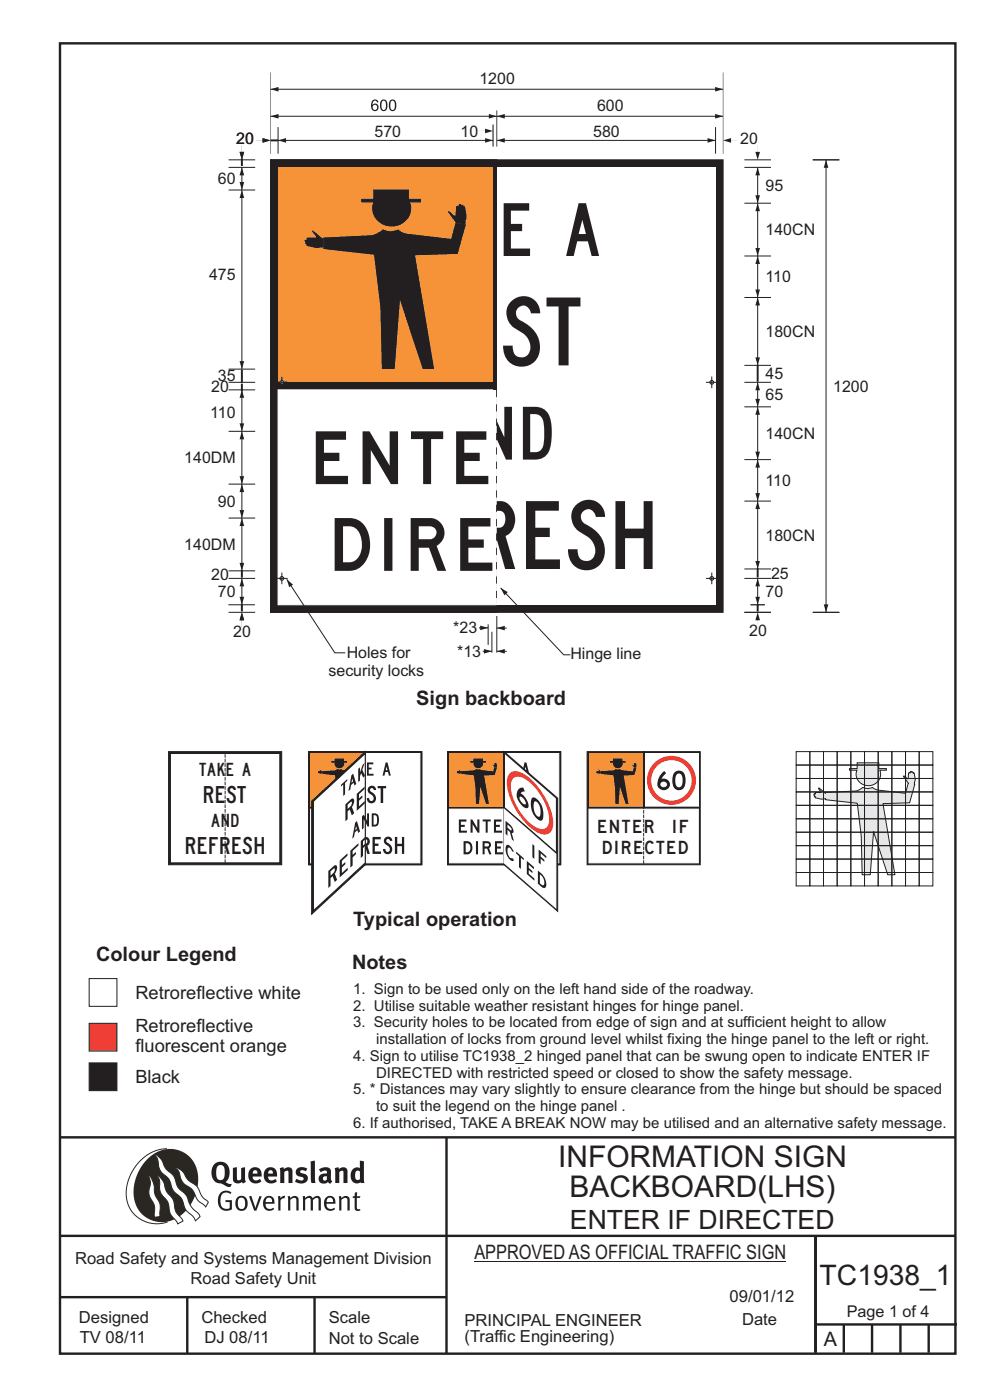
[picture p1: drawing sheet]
<svg xmlns="http://www.w3.org/2000/svg" width="210mm" height="297mm" viewBox="0 0 210 297" stroke-linecap="round" stroke-linejoin="round" font-family="sans-serif">
<defs><g id="words">
<g font-size="6.3" fill="#231f20">
<text x="118.4" y="247.6">INFORMATION SIGN</text>
<text x="120.8" y="254">BACKBOARD(LHS)</text>
</g>
<text font-size="6" fill="#231f20" x="173.9" y="272.7">TC1938_1</text>
<text font-size="5.6" fill="#231f20" x="120.9" y="260.7">ENTER IF DIRECTED</text>
<g font-size="4.2" fill="#231f20">
<text x="88.3" y="149.7">Sign backboard</text>
<text x="74.9" y="196.4">Typical operation</text>
<text x="20.4" y="203.9">Colour Legend</text>
<text x="74.7" y="205.6">Notes</text>
<text x="100.6" y="267.2">APPROVED AS OFFICIAL TRAFFIC SIGN</text>
<text x="174.7" y="285.6">A</text>
</g>
<g font-size="3.9" fill="#231f20">
<text x="28.7" y="212">Retroreflective white</text>
<text x="28.7" y="218.9">Retroreflective</text>
<text x="28.7" y="223.2">fluorescent orange</text>
<text x="28.7" y="229.8">Black</text>
</g>
<g font-size="3.6" fill="#231f20">
<text x="43.3" y="170.4">RE</text>
<text x="48.1" y="170.4">ST</text>
<text x="39.5" y="181.2">REFRESH</text>
</g>
<g font-size="3.5" fill="#231f20">
<text x="15.9" y="268.1">Road Safety and Systems Management Division</text>
<text x="40.4" y="272.5">Road Safety Unit</text>
<text x="16.7" y="280.6">Designed</text>
<text x="42.7" y="280.6">Checked</text>
<text x="69.7" y="280.6">Scale</text>
<text x="98.5" y="281.4">PRINCIPAL ENGINEER</text>
<text x="154.8" y="276.2">09/01/12</text>
<text x="157.4" y="281.2">Date</text>
<text x="16.9" y="284.8">TV 08/11</text>
<text x="43.3" y="284.9">DJ 08/11</text>
<text x="69.7" y="285.2">Not to Scale</text>
<text x="98.5" y="284.8">(Traffic Engineering)</text>
</g>
<g font-size="3.4" fill="#231f20">
<text x="101.7" y="17.8">1200</text>
<text x="126.6" y="23.5">600</text>
<text x="79.4" y="29">570</text>
<text x="97.7" y="29">10</text>
<text x="125.8" y="29">580</text>
<text x="50.1" y="30.5">20</text>
<text x="157" y="30.5">20</text>
<text x="46.2" y="39.1">60</text>
<text x="162.4" y="40.5">95</text>
<text x="162.4" y="49.9">140CN</text>
<text x="44.4" y="59.5">475</text>
<text x="162.4" y="59.9">110</text>
<text x="162.4" y="71.5">180CN</text>
<text x="44.8" y="83.1">20</text>
<text x="46.2" y="80.9">35</text>
<text x="162.4" y="80.5">45</text>
<text x="176.7" y="83.1">1200</text>
<text x="44.6" y="88.7">110</text>
<text x="162.4" y="84.9">65</text>
<text x="162.4" y="93.1">140CN</text>
<text x="39.1" y="98.3">140DM</text>
<text x="46.2" y="107.5">90</text>
<text x="162.4" y="103.1">110</text>
<text x="39.1" y="116.7">140DM</text>
<text x="162.4" y="114.7">180CN</text>
<text x="44.8" y="123.1">20</text>
<text x="163.6" y="122.9">25</text>
<text x="46.2" y="126.7">70</text>
<text x="162.4" y="126.7">70</text>
<text x="49.5" y="135.2">20</text>
<text x="96.2" y="134.4">*23</text>
<text x="159" y="134.9">20</text>
<text x="69.7" y="143.4">security locks</text>
<text x="73.5" y="139.6">Holes for</text>
<text x="97" y="139.3">*13</text>
<text x="121" y="139.8">Hinge line</text>
<text x="179.6" y="279.5">Page 1 of 4</text>
</g>
<g font-size="3.2" fill="#231f20">
<text x="74.9" y="214.4">2. Utilise suitable weather resistant hinges for hinge panel.</text>
<text x="74.9" y="210.9">1. Sign to be used only on the left hand side of the roadway.</text>
<text x="74.9" y="218">3. Security holes to be located from edge of sign and at sufficient height to allow</text>
<text x="79.8" y="221.5">installation of locks from ground level whilst fixing the hinge panel to the left or right.</text>
<text x="74.9" y="225.1">4. Sign to utilise TC1938_2 hinged panel that can be swung open to indicate ENTER IF</text>
<text x="74.9" y="232.2">5. * Distances may vary slightly to ensure clearance from the hinge but should be spaced</text>
<text x="79.8" y="228.6">DIRECTED with restricted speed or closed to show the safety message.</text>
<text x="74.9" y="239.3">6. If authorised, TAKE A BREAK NOW may be utilised and an alternative safety message.</text>
<text x="79.8" y="235.7">to suit the legend on the hinge panel .</text>
</g>
<g font-size="2.8" fill="#231f20">
<text x="42.3" y="164.6">TAK</text>
<text x="48.1" y="164.6">E A</text>
<text x="44.8" y="175.4">AND</text>
<text x="126.9" y="176.7">ENTE</text>
<text x="136.9" y="176.7">R</text>
<text x="142.9" y="176.7">IF</text>
<text x="127.9" y="181.3">DIRE</text>
<text x="136.9" y="181.3">CTED</text>
</g>
</g></defs>
<g fill="none" stroke="#231f20" stroke-width=".51">
<path d="M12.7 9.2h190v278h-190zM12.7 241.3h190M94.7 241.4v45.8M12.7 275.2h82M12.7 262.2h190.1M39.7 275.2v12M66.7 275.2v12M173 262.2v24.8M173 281h30M179 281v6M185 281v6M191 281v6"/>
<path d="M197 281v6"/>
</g>
<path d="M35.4 243.7a9.5 9.5 0 0 0-8.6 10.5 6.5 6.5 0 0 0 8.8 5.1" fill="none" stroke="#2a2723" stroke-width=".21"/>
<path d="M31.3 245.9a6.1 6.1 0 0 1 7.3-1.6 6.1 6.1 0 0 1 3.4 6.7 8.8 8.8 0 0 1-7.2 8.3 6.1 6.1 0 0 1-6.4-7.5 10.5 10.5 0 0 1 2.9-5.9z" fill-rule="evenodd" fill="#2a2723"/>
<g fill="#fff" stroke="#2a2723" stroke-width=".21">
<path d="M31.6 249.4l.3 .3 .6 1.2 .4 2.5 1 2 .1 2.7-1.2 .2-.1-2.5-.9-1.8-.2-.7 .3-2.4z" fill-rule="evenodd"/>
<path d="M37.2 247.7l.5 .1 .9 .6 1.3 1.9 1.9 1.5 1.1 2.1 1.3 1.2-.6 1-1.6-1.5-1.2-2.2-1.9-1.4-.6-1-.4-1.5z" fill-rule="evenodd"/>
<path d="M32.8 244.9l.4 .1 .9 .9 1.1 2 1.6 1.5 1 2.5 1.6 1.6 1.2 2.5 1.6 1.6 .2 .5-.9 .9-.5-.9-1.6-1.5-1-2.4-1.7-1.7-.9-2.3-1.7-1.7-.4-1-.3-1.6z" fill-rule="evenodd"/>
<path d="M33.4 249.4l.5 .3 .7 1 .7 2.1 1.5 1.8 .5 2.5 1.5 1.8v.2l-1.1 .6-1.6-2.2-.5-2.5-1.5-1.9-.2-1-.1-1.6z" fill-rule="evenodd"/>
</g>
<g fill="#231f20">
<path d="M46.8 253.1l.5-.4 .7-.1 .6 .1 .5 .3-.2 .3-.9-.3-.8 .2-.3 .7-.1 1.1 .1 .7 .3 .5 .5 .2 .6 .1 .4-.2v-1.3h-.8l-.1-.4h1.4v2l-.7 .2-.8 .1-.6-.2-.5-.5-.3-.8-.1-.9 .2-.8z" fill-rule="evenodd"/>
<path d="M50.7 254.3l.7-.2 .5 .5 .1 1.2-.2 .4-.3 .3h-.5l-.4-.4-.1-1.1zM50.4 254l-.5 1.1 .3 1.2 .7 .6 1-.2 .4-.4 .2-.5v-.8l-.2-.7-.3-.4-.5-.2h-.6z" fill-rule="evenodd"/>
<path d="M52.8 253.8l.5-.1 .9 2.6 .8-2.5h.5l-1.1 3.1h-.5z" fill-rule="evenodd"/>
<path d="M56.6 254.2l.4-.1 .4 .1 .2 .3 .1 .5h-1.4zM56.3 254l-.5 1v.7l.3 .7 .4 .3 .5 .2 1.1-.3 .1-.1-.2-.3-.6 .3-.7-.1-.3-.3-.1-.6v-.1h1.9l-.2-1.2-.8-.5-.5 .1z" fill-rule="evenodd"/>
<path d="M58.9 253.8l.5-.1 .1 .5 .4-.4 .6-.1-.2 .6h-.4l-.4 .3v2.2h-.5z" fill-rule="evenodd"/>
<path d="M61 253.9l.5-.1a.24 .24 0 0 0 .1 .3 .24 .24 0 0 0 .3-.2l.8-.2 .6 .5v2.6h-.4l-.1-2.3-.1-.3-.3-.1-.8 .5v2.2h-.5z" fill-rule="evenodd"/>
<path d="M64.2 253.8h.4a.23 .23 0 0 0 .2 .3 .23 .23 0 0 0 .3-.2l.6-.2 .5 .2a.23 .23 0 0 0 .2 .3 .23 .23 0 0 0 .2-.2l.8-.3 .6 .4 .1 2.7h-.5v-2.3l-.1-.3-.3-.1-.8 .5v2.2h-.5v-2.3l-.1-.3h-.3l-.8 .4v2.2h-.4z" fill-rule="evenodd"/>
<path d="M69.5 254.2l.5-.1 .4 .1 .3 .8h-1.4zM69.2 254l-.5 1 .1 .7 .2 .7 .4 .3 .4 .2 1.1-.3 .2-.1-.2-.3-.6 .3-.7-.2-.3-.3v-.6h1.9l-.2-1.2-.4-.3-.5-.2-.5 .1z" fill-rule="evenodd"/>
<path d="M71.8 253.9l.5-.1a.24 .24 0 0 0 .1 .3 .24 .24 0 0 0 .4-.2l.7-.2 .6 .5 .1 2.6h-.5v-2.3l-.1-.3-.3-.1-.9 .5v2.2h-.4z" fill-rule="evenodd"/>
<path d="M75.3 253l.5-.1-.1 .9h.8l-.2 .4h-.6v2.1l.2 .2h.5v.3l-.2 .1h-.6l-.3-.4-.1-2.3h-.4v-.4h.4z" fill-rule="evenodd"/>
<path d="M46.2 247.4l.4-.2h.4l.6 .6v1.8l-.2 .5-.3 .2h-.8l-.3-.5-.1-1.6zM45.5 246.9l-.4 .7-.2 .8v1l.3 .9 .7 .6 1 .2 1.6 .7h.4l.3-.6h-.6l-.8-.4 .7-.9 .2-1.5a1.91 1.91 0 0 0-1.1-1.8 1.91 1.91 0 0 0-2.1 .3z" fill-rule="evenodd"/>
<path d="M49.4 247.8l.9-.2v2.5l.1 .2 .3 .1 .5-.3v-2.3l.8-.2v2.6l.2 .5-.7 .3a.39 .39 0 0 0-.7 0h-.8l-.5-.4z" fill-rule="evenodd"/>
<path d="M53.8 248.4l.3-.1h.3l.2 .7h-1zM53.1 248l-.3 .5-.1 .8 .1 .7 .3 .6 .5 .4 .6 .1 .7-.1 .6-.4-.4-.5-.4 .3h-.5l-.4-.1-.2-.4v-.3h1.9l-.1-1-.3-.6-1-.4-.5 .1z" fill-rule="evenodd"/>
<path d="M57.1 248.4l.2-.1h.4l.2 .7h-1zM56.4 248l-.3 .6-.2 .8 .2 .7 .3 .5 .5 .4 .6 .1 .7-.1 .5-.4-.3-.5-.6 .3h-.5l-.4-.6v-.2h1.9l-.1-.9-.3-.7-.5-.3-.5-.1-.5 .1z" fill-rule="evenodd"/>
<path d="M59.3 247.8l.8-.2 .1 .4 1-.4 .7 .4 .1 .4v2.6h-.8v-2.3l-.3-.3-.6 .3v2.3h-.9z" fill-rule="evenodd"/>
<path d="M63 248l.9-.4 1.3 .3-.3 .6-.9-.2-.3 .2 .1 .3 1 .3 .4 .4 .1 .8-.5 .6-1.1 .2-1.1-.4 .3-.6 1 .4 .3-.1 .2-.3-.1-.3-1-.3-.4-.2-.2-.7z" fill-rule="evenodd"/>
<path d="M68.6 249.7l.7-.1v.7l-.3 .2-.3-.1-.2-.3zM67.7 248.1l.3 .6 .8-.3 .5 .1a.35 .35 0 0 1 0 .5 .35 .35 0 0 1-.5 0l-1 .4-.2 .9 .2 .4 .3 .3h1.1a.49 .49 0 0 1 .8 .2l.5-.6-.3-.4v-1.7l-.2-.5-.4-.3-.6-.1z" fill-rule="evenodd"/>
<path d="M71 247.8l.8-.2 .1 .4 1-.4 .6 .4 .2 .4v2.6h-.8v-2.3l-.3-.3-.6 .3v2.3h-.9z" fill-rule="evenodd"/>
<path d="M75.6 248.5l.3-.1 .5 .2v1.5l-.4 .2h-.4l-.2-.4v-.9zM76.3 246.2v1.3a.19 .19 0 0 1 0 .3 .19 .19 0 0 1-.3-.1l-.8 .1-.6 .5-.2 .9 .1 1 .3 .5 .6 .3 .6 .1 .5-.3v.2h.8l-.1-4.6z" fill-rule="evenodd"/>
<path d="M65.9 246.4l.9-.2 .1 4.8h-.8l-.1-.3z" fill-rule="evenodd"/>
</g>
<path d="M100.6 267.7h66.2" fill="none" stroke="#231f20" stroke-width=".21"/>
<path d="M18.9 217.1h5.9v5.9h-5.9z" fill-rule="evenodd" fill="#ee3b32" stroke="#231f20" stroke-width=".21"/>
<path d="M18.9 225.5h5.9v5.9h-5.9z" fill-rule="evenodd" fill="#231f20" stroke="#231f20" stroke-width=".21"/>
<path d="M18.9 207.6h5.9v5.9h-5.9z" fill-rule="evenodd" fill="#fff" stroke="#231f20" stroke-width=".21"/>
<g fill="#e6e7e9" stroke="#231f20" stroke-width=".21">
<path d="M173.7 167.2l1.4 1.1v-.2l6.5-.3 1.1-.5a1.34 1.34 0 0 1 1.4 0l1-.2 .9 .5 6.1 .7 .6-2.1-1.1-1.5 1 .5 .2-1.3 .2 .1 .1-.3h.2l.6 .4 .2 1.4-.2 .9h.2l-1.1 3.9-5.7 .2 2.5 15.1h-1.5l-3-9.2-.7 9.2h-1.7l-.2-8.2-.8-7-6.8-.7v-.3l-.8 .2-1.3-.3-.4-.7 .1-.1 .3-.1-.1-.2 1.3-.1z" fill-rule="evenodd"/>
<path d="M180.2 163.1h1.6v-1.3h4.6l.1 1.3h1.5v.3h-1.4a2.54 2.54 0 0 1-2.4 3.3 2.54 2.54 0 0 1-2.4-3.3h-1.6z" fill-rule="evenodd"/>
</g>
<g fill="none" stroke="#231f20" stroke-width=".21">
<path d="M65.9 159.9h11.6v21.2h-11.6zM168.9 159.5h2.9v2.8h-2.9zM171.8 159.5h2.9v2.8h-2.9zM174.7 159.5h2.9v2.8h-2.9zM177.6 159.5h2.9v2.8h-2.9zM180.5 159.5h2.9v2.8h-2.9zM183.4 159.5h2.9v2.8h-2.9zM186.3 159.5h2.9v2.8h-2.9zM189.2 159.5h2.9v2.8h-2.9zM192.1 159.5h2.9v2.8h-2.9zM195 159.5h2.9v2.8h-2.9zM168.9 162.3h2.9v2.9h-2.9z"/>
<path d="M168.9 165.2h2.9v2.8h-2.9zM168.9 168h2.9v2.9h-2.9zM168.9 170.9h2.9v2.8h-2.9zM168.9 173.7h2.9v2.9h-2.9zM168.9 176.6h2.9v2.8h-2.9zM168.9 179.4h2.9v2.9h-2.9zM171.8 162.3h2.9v2.9h-2.9zM171.8 165.2h2.9v2.8h-2.9zM171.8 168h2.9v2.9h-2.9zM171.8 170.9h2.9v2.8h-2.9zM171.8 173.7h2.9v2.9h-2.9zM171.8 176.6h2.9v2.8h-2.9z"/>
<path d="M171.8 179.4h2.9v2.9h-2.9zM174.7 162.3h2.9v2.9h-2.9zM174.7 165.2h2.9v2.8h-2.9zM174.7 168h2.9v2.9h-2.9zM174.7 170.9h2.9v2.8h-2.9zM174.7 173.7h2.9v2.9h-2.9zM174.7 176.6h2.9v2.8h-2.9zM174.7 179.4h2.9v2.9h-2.9zM177.6 162.3h2.9v2.9h-2.9zM177.6 165.2h2.9v2.8h-2.9zM177.6 168h2.9v2.9h-2.9zM177.6 170.9h2.9v2.8h-2.9z"/>
<path d="M177.6 173.7h2.9v2.9h-2.9zM177.6 176.6h2.9v2.8h-2.9zM177.6 179.4h2.9v2.9h-2.9zM180.5 162.3h2.9v2.9h-2.9zM180.5 165.2h2.9v2.8h-2.9zM180.5 168h2.9v2.9h-2.9zM180.5 170.9h2.9v2.8h-2.9zM180.5 173.7h2.9v2.9h-2.9zM180.5 176.6h2.9v2.8h-2.9zM180.5 179.4h2.9v2.9h-2.9zM183.4 162.3h2.9v2.9h-2.9zM183.4 165.2h2.9v2.8h-2.9z"/>
<path d="M183.4 168h2.9v2.9h-2.9zM183.4 170.9h2.9v2.8h-2.9zM183.4 173.7h2.9v2.9h-2.9zM183.4 176.6h2.9v2.8h-2.9zM183.4 179.4h2.9v2.9h-2.9zM186.3 162.3h2.9v2.9h-2.9zM186.3 165.2h2.9v2.8h-2.9zM186.3 168h2.9v2.9h-2.9zM186.3 170.9h2.9v2.8h-2.9zM186.3 173.7h2.9v2.9h-2.9zM186.3 176.6h2.9v2.8h-2.9zM186.3 179.4h2.9v2.9h-2.9z"/>
<path d="M189.2 162.3h2.9v2.9h-2.9zM189.2 165.2h2.9v2.8h-2.9zM189.2 168h2.9v2.9h-2.9zM189.2 170.9h2.9v2.8h-2.9zM189.2 173.7h2.9v2.9h-2.9zM189.2 176.6h2.9v2.8h-2.9zM189.2 179.4h2.9v2.9h-2.9zM192.1 162.3h2.9v2.9h-2.9zM192.1 165.2h2.9v2.8h-2.9zM192.1 168h2.9v2.9h-2.9zM192.1 170.9h2.9v2.8h-2.9zM192.1 173.7h2.9v2.9h-2.9z"/>
<path d="M192.1 176.6h2.9v2.8h-2.9zM192.1 179.4h2.9v2.9h-2.9zM195 162.3h2.9v2.9h-2.9zM195 165.2h2.9v2.8h-2.9zM195 168h2.9v2.9h-2.9zM195 170.9h2.9v2.8h-2.9zM195 173.7h2.9v2.9h-2.9zM195 176.6h2.9v2.8h-2.9zM195 179.4h2.9v2.9h-2.9zM168.9 182.3h2.9v2.8h-2.9zM168.9 185.1h2.9v2.9h-2.9zM171.8 182.3h2.9v2.8h-2.9z"/>
<path d="M171.8 185.1h2.9v2.9h-2.9zM174.7 182.3h2.9v2.8h-2.9zM174.7 185.1h2.9v2.9h-2.9zM177.6 182.3h2.9v2.8h-2.9zM177.6 185.1h2.9v2.9h-2.9zM180.5 182.3h2.9v2.8h-2.9zM180.5 185.1h2.9v2.9h-2.9zM183.4 182.3h2.9v2.8h-2.9zM183.4 185.1h2.9v2.9h-2.9zM186.3 182.3h2.9v2.8h-2.9zM186.3 185.1h2.9v2.9h-2.9zM189.2 182.3h2.9v2.8h-2.9z"/>
<path d="M189.2 185.1h2.9v2.9h-2.9zM192.1 182.3h2.9v2.8h-2.9zM192.1 185.1h2.9v2.9h-2.9zM195 182.3h2.9v2.8h-2.9zM195 185.1h2.9v2.9h-2.9z"/>
</g>
<g fill="#231f20" stroke="#231f20" stroke-width=".21">
<path d="M65.5 159.5h24v24h-24z" fill-rule="evenodd"/>
<path d="M77.5 171.3h11.6v.4h-11.6z" fill-rule="evenodd"/>
<path d="M65.5 159.5h12v24h-12z" fill-rule="evenodd"/>
</g>
<path d="M65.9 171.5h11.6" fill="none" stroke="#231f20" stroke-width=".4"/>
<path d="M65.9 159.9h11.6v11.4h-11.6z" fill-rule="evenodd" fill="#f69238"/>
<g fill="#231f20">
<path d="M68.4 163.6l2.7-.2a.57 .57 0 0 1 .8-.1l.5-.1 .5 .2 2.3 .3 .2-.9 .5 .1-.4 1.6h-2.3l1.1 6.1h-.7l-1.2-3.7-.2 3.7h-.7l-.1-3.3-.3-2.8-2.7-.3z" fill-rule="evenodd"/>
<circle cx="72" cy="162" r="1"/>
</g>
<g fill="#231f20" stroke="#231f20" stroke-width=".21">
<path d="M70.4 161.6h3.1v.1h-3.1z" fill-rule="evenodd"/>
<path d="M71 161.1h1.9v.4h-1.9z" fill-rule="evenodd"/>
</g>
<g fill="#231f20">
<path d="M75 162.2l.4 .2 .1-.5h.3l.1 1-.5-.1z" fill-rule="evenodd"/>
<path d="M67.8 163.2l.6 .5v.4l-.9-.1v-.4h.5z" fill-rule="evenodd"/>
</g>
<path d="M65.9 171.3h11.6v.4h-11.6z" fill-rule="evenodd" fill="#231f20" stroke="#231f20" stroke-width=".21"/>
<path d="M65.9 171.7h11.6v11.4h-11.6z" fill-rule="evenodd" fill="#fff" stroke="#fff" stroke-width=".21"/>
<g fill="#231f20">
<path d="M68.9 178.5v2.8a1.47 1.47 0 0 0 1.6-.5 1.49 1.49 0 0 0 0-1.7 1.49 1.49 0 0 0-1.6-.6zM69.3 178.9a.96 .96 0 0 1 1 1 .96 .96 0 0 1-1 .9zM71.5 178.5v2.8h.4v-2.8zM73.3 178.9h.6a.34 .34 0 0 1 .4 .3 .34 .34 0 0 1-.4 .4h-.6zM72.9 178.5v2.8h.4v-1.3h.6l.4 1.3h.5l-.5-1.4a.79 .79 0 0 0 .4-.8 .79 .79 0 0 0-.8-.6zM75.5 178.5v2.8h1.7v-.5h-1.2v-.8h.8v-.4h-.8v-.7h1.1v-.4z" fill-rule="evenodd"/>
<path d="M67.9 173.9v2.8h1.7v-.5h-1.3v-.8h.8v-.4h-.8v-.7h1.2v-.4zM70.4 173.9v2.8h.4v-1.8l1.1 1.8h.3v-2.8h-.4v1.8l-1.1-1.8zM72.9 173.9v.4h.7v2.4h.4v-2.4h.6v-.4zM75.3 173.9v2.8h1.7v-.5h-1.2v-.8h.8v-.4h-.8v-.7h1.1v-.4z" fill-rule="evenodd"/>
</g>
<path d="M77.5 159.5h12v24h-12z" fill-rule="evenodd" fill="#231f20" stroke="#231f20" stroke-width=".21"/>
<path d="M77.5 159.9h11.6v23.2h-11.6z" fill-rule="evenodd" fill="#fff" stroke="#fff" stroke-width=".21"/>
<g fill="#231f20">
<path d="M77.9 172.6v1.6l-.4-.9v1l.5 1.1h.3v-2.8zM78.9 172.6v2.8a1.14 1.14 0 0 0 1.3-.5 2.55 2.55 0 0 0-.2-2.2zM79.2 173a.76 .76 0 0 1 .8 1.1l-.2 .7-.6 .2z" fill-rule="evenodd"/>
<path d="M77.5 177.6v.5a.45 .45 0 0 1 .4 .4 .45 .45 0 0 1-.4 .5v.6l.4 1.6h.6l-.6-1.8a.98 .98 0 0 0 .5-1.1 .98 .98 0 0 0-.9-.7zM79 177.6v3.6h1.8v-.5h-1.3v-1.2h.8v-.5h-.8v-.9h1.3v-.5zM81.7 177.7a1.06 1.06 0 0 0 .6 1.8 .64 .64 0 0 1 .4 .7 .64 .64 0 0 1-.7 .5l-.2-.6h-.6a1.02 1.02 0 0 0 1.4 1.1 1.02 1.02 0 0 0 .4-1.7l-.8-.7a.4 .4 0 0 1-.1-.7 .4 .4 0 0 1 .6 .3h.5a.88 .88 0 0 0-.5-.8 .88 .88 0 0 0-1 .1zM83.8 177.6v3.6h.5v-1.7h1v1.7h.4v-3.6h-.4v1.4h-1v-1.4z" fill-rule="evenodd"/>
<path d="M77.8 161.8v2.8h1.4v-.4h-1v-1h.6v-.3h-.6v-.7h1v-.4zM82 162.6l.2 .8h-.4zM81.8 161.8l-.7 2.8h.5l.1-.8h.6l.2 .8h.4l-.7-2.8z" fill-rule="evenodd"/>
<path d="M78.3 166.9a1.06 1.06 0 0 0 .6 1.8 .64 .64 0 0 1 .4 .7 .64 .64 0 0 1-.7 .5l-.3-.6h-.5a1.02 1.02 0 0 0 1.3 1.1 1.02 1.02 0 0 0 .5-1.7l-.9-.7a.4 .4 0 0 1-.1-.7 .4 .4 0 0 1 .7 .3h.5a.88 .88 0 0 0-.6-.8 .88 .88 0 0 0-.9 .1zM80.1 166.8v.4h.7v3.2h.5v-3.2h.6v-.4z" fill-rule="evenodd"/>
</g>
<g fill="#231f20" stroke="#231f20" stroke-width=".21">
<path d="M66.1 170l11.4-10.5v24l-11.4 10.5z" fill-rule="evenodd"/>
<path d="M66.5 181.4l11-10.1v.4l-11 10.1z" fill-rule="evenodd"/>
</g>
<path d="M66.5 170l11-10.1v21.2l-11 10.1z" fill="none" stroke="#231f20" stroke-width=".21"/>
<path d="M66.5 170l11-10.1v23.2l-11 10.1z" fill-rule="evenodd" fill="#fff" stroke="#231f20" stroke-width=".21"/>
<g fill="#231f20">
<path d="M75.5 175.2l.2 .6-.4 .4zM75.3 174.5l-.6 3.4 .4-.3 .2-1 .5-.5 .2 .6 .4-.3-.7-2.2zM76.8 173.2v2.8l.3-.3v-1.9l.4 .5v-1l-.4-.4z" fill-rule="evenodd"/>
<path d="M69.6 184.8v3.6l.5-.4v-1.7l.5-.4 .4 1.2 .5-.4-.5-1.3a1.58 1.58 0 0 0 .3-1.8h-.3zM70.1 184.9l.6-.6h.3l-.2 .8-.7 .7zM72.1 182.6v3.6l1.7-1.6v-.5l-1.3 1.1v-1.2l.7-.6v-.5l-.7 .7v-1l1.2-1v-.6zM74.3 180.5v3.6l.5-.5v-1.7l.7-.6v-.6l-.7 .7v-.9l1.2-1.1v-.5zM76.5 178.4v3.6l.5-.4v-1.7l.5-.3v-.6l-.5 .4v-.9l.5-.4v-.5z" fill-rule="evenodd"/>
<path d="M72.3 166.5v.4l.5-.5v2.5l.4-.4v-2.4l.5-.4v-.4zM74.7 165.2l.2 .6-.4 .3zM74.5 164.5l-.6 3.4 .4-.4 .2-.9 .5-.5 .2 .6 .4-.4-.7-2.2zM76 163.1v2.8l.4-.3v-.9l.2-.7 .4 1 .4-.4-.6-1.3 .6-1.4-.5 .4-.5 1.6v-1.1z" fill-rule="evenodd"/>
<path d="M73.3 170.6v3.6l.4-.4v-1.7l.5-.4 .4 1.3 .5-.5-.4-1.3a1.58 1.58 0 0 0 .2-1.8l-.3 .1zM73.7 170.7l.6-.5 .3-.1-.1 .8-.8 .7zM75.7 168.4v3.6l1.7-1.6v-.5l-1.3 1.2v-1.2l.8-.7v-.5l-.8 .7v-.9l1.2-1.1v-.5z" fill-rule="evenodd"/>
</g>
<g fill="#231f20" stroke="#231f20" stroke-width=".21">
<path d="M35.8 159.5h24v24h-24z" fill-rule="evenodd"/>
<path d="M36.2 171.3h23.2v.4h-23.2z" fill-rule="evenodd"/>
</g>
<path d="M36.2 159.9h23.2v21.2h-23.2z" fill="none" stroke="#231f20" stroke-width=".21"/>
<path d="M36.2 159.9h23.2v23.2h-23.2z" fill-rule="evenodd" fill="#fff" stroke="#231f20" stroke-width=".21"/>
<path d="M47.8 183.1v-23.6" fill="none" stroke="#231f20" stroke-width=".21" stroke-dasharray=".7 .2" stroke-linecap="butt"/>
<path d="M124.5 159.5h24v24h-24z" fill-rule="evenodd" fill="#231f20" stroke="#231f20" stroke-width=".21"/>
<path d="M124.9 159.9h23.2v21.2h-23.2z" fill="none" stroke="#231f20" stroke-width=".21"/>
<path d="M124.9 159.9h11.6v11.4h-11.6z" fill-rule="evenodd" fill="#f69238"/>
<path d="M136.5 159.9h11.6v11.4h-11.6z" fill-rule="evenodd" fill="#fff"/>
<circle cx="142.4" cy="165.6" r="5.2" fill="#ee3b32"/>
<circle cx="142.4" cy="165.6" r="4.3" fill="#fff"/>
<g fill="#231f20">
<path d="M140.4 164.1a2.79 2.79 0 0 0-.7 3 1.28 1.28 0 0 0 2.1 .1 1.28 1.28 0 0 0-.8-2l-.6 .1 .9-1.2-.4-.5zM140.3 166a.69 .69 0 0 1 1-.1 .69 .69 0 0 1 0 1 .69 .69 0 0 1-1 0l-.2-.4z" fill-rule="evenodd"/>
<path d="M143.1 163.8a3.1 3.1 0 0 0 .1 3.6 1.37 1.37 0 0 0 1.5 .1 1.37 1.37 0 0 0 .7-1.3 2.15 2.15 0 0 0-1-2.7 1.32 1.32 0 0 0-1.3 .3zM143.5 164.3a.74 .74 0 0 1 .9-.1 .74 .74 0 0 1 .4 .8v.6a1.2 1.2 0 0 1-.8 1.4 .84 .84 0 0 1-.7-.9v-1.1z" fill-rule="evenodd"/>
</g>
<path d="M124.9 171.3h23.2v.4h-23.2z" fill-rule="evenodd" fill="#231f20" stroke="#231f20" stroke-width=".21"/>
<path d="M124.9 171.7h23.2v11.4h-23.2z" fill-rule="evenodd" fill="#fff" stroke="#fff" stroke-width=".21"/>
<g fill="#231f20">
<path d="M127.4 163.6l2.8-.2a.57 .57 0 0 1 .8-.1l.4-.1 .6 .2 2.2 .3 .2-.9 .6 .1-.4 1.6h-2.3l1 6.1h-.6l-1.2-3.7-.3 3.7h-.7v-3.3l-.4-2.8-2.7-.3z" fill-rule="evenodd"/>
<circle cx="131" cy="162" r="1"/>
</g>
<g fill="#231f20" stroke="#231f20" stroke-width=".21">
<path d="M129.5 161.6h3.1v.1h-3.1z" fill-rule="evenodd"/>
<path d="M130.1 161.1h1.9v.4h-1.9z" fill-rule="evenodd"/>
</g>
<g fill="#231f20">
<path d="M134.1 162.2l.3 .2 .1-.5h.4l.1 1-.5-.1z" fill-rule="evenodd"/>
<path d="M126.8 163.2l.6 .5 .1 .4-1-.1v-.4h.6z" fill-rule="evenodd"/>
</g>
<path d="M136.5 183.3v-23.6" fill="none" stroke="#231f20" stroke-width=".21" stroke-dasharray=".7 .2" stroke-linecap="butt"/>
<path d="M136.5 159.5v11.7M95.3 171.5h11.7" fill="none" stroke="#231f20" stroke-width=".4"/>
<g fill="#231f20" stroke="#231f20" stroke-width=".21">
<path d="M94.9 159.5h24v24h-24z" fill-rule="evenodd"/>
<path d="M106.9 171.3h11.6v.4h-11.6z" fill-rule="evenodd"/>
<path d="M94.9 159.5h12v24h-12z" fill-rule="evenodd"/>
<path d="M95.3 171.3h11.6v.4h-11.6z" fill-rule="evenodd"/>
</g>
<path d="M95.3 159.9h11.6v21.2h-11.6z" fill="none" stroke="#231f20" stroke-width=".21"/>
<path d="M95.3 171.7h11.6v11.4h-11.6z" fill-rule="evenodd" fill="#fff" stroke="#fff" stroke-width=".21"/>
<g fill="#231f20">
<path d="M98.3 178.5v2.8a1.47 1.47 0 0 0 1.6-.5 1.49 1.49 0 0 0 .1-1.7 1.49 1.49 0 0 0-1.7-.6zM98.8 178.9a.96 .96 0 0 1 1 1 .96 .96 0 0 1-1 .9zM101 178.5v2.8h.4v-2.8zM102.8 178.9h.6a.34 .34 0 0 1 .3 .3 .34 .34 0 0 1-.3 .4h-.6zM102.4 178.5v2.8h.4v-1.3h.5l.5 1.3h.5l-.6-1.4a.79 .79 0 0 0 .4-.8 .79 .79 0 0 0-.7-.6zM105 178.5v2.8h1.7v-.5h-1.3v-.8h.8v-.4h-.8v-.7h1.2v-.4z" fill-rule="evenodd"/>
<path d="M97.3 173.9v2.8h1.7v-.5h-1.2v-.8h.8v-.4h-.8v-.7h1.1v-.4zM99.8 173.9v2.8h.5v-1.8l1 1.8h.4v-2.8h-.4v1.8l-1.1-1.8zM102.4 173.9v.4h.6v2.4h.5v-2.4h.6v-.4zM104.8 173.9v2.8h1.7v-.5h-1.3v-.8h.8v-.4h-.8v-.7h1.2v-.4z" fill-rule="evenodd"/>
</g>
<path d="M106.9 159.5h12v24h-12z" fill-rule="evenodd" fill="#231f20" stroke="#231f20" stroke-width=".21"/>
<path d="M106.9 159.9h11.6v23.2h-11.6z" fill-rule="evenodd" fill="#fff" stroke="#fff" stroke-width=".21"/>
<g fill="#231f20">
<path d="M107.3 172.6v1.6l-.4-.9v1l.5 1.1h.3v-2.8zM108.3 172.6v2.8a1.14 1.14 0 0 0 1.4-.5 2.55 2.55 0 0 0-.2-2.2zM108.7 173a.76 .76 0 0 1 .8 1.1l-.2 .7-.6 .2z" fill-rule="evenodd"/>
<path d="M106.9 177.6v.5a.45 .45 0 0 1 .5 .4 .45 .45 0 0 1-.5 .5v.6l.5 1.6h.5l-.5-1.8a.98 .98 0 0 0 .5-1.1 .98 .98 0 0 0-1-.7zM108.5 177.6v3.6h1.8v-.5h-1.3v-1.2h.7v-.5h-.7v-.9h1.2v-.5zM111.2 177.7a1.06 1.06 0 0 0 .6 1.8 .64 .64 0 0 1 .4 .7 .64 .64 0 0 1-.7 .5l-.3-.6h-.5a1.02 1.02 0 0 0 1.3 1.1 1.02 1.02 0 0 0 .5-1.7l-.9-.7a.4 .4 0 0 1 0-.7 .4 .4 0 0 1 .6 .3h.5a.88 .88 0 0 0-.6-.8 .88 .88 0 0 0-.9 .1zM113.2 177.6v3.6h.5v-1.7h1v1.7h.5v-3.6h-.5v1.4h-1v-1.4z" fill-rule="evenodd"/>
<path d="M107.3 161.8v2.8h1.4v-.4h-1v-1h.6v-.3h-.6v-.7h1v-.4zM111.5 162.6l.2 .8h-.4zM111.3 161.8l-.7 2.8h.4l.2-.8h.6l.2 .8h.4l-.7-2.8z" fill-rule="evenodd"/>
<path d="M107.7 166.9a1.06 1.06 0 0 0 .6 1.8 .64 .64 0 0 1 .4 .7 .64 .64 0 0 1-.7 .5l-.2-.6h-.5a1.02 1.02 0 0 0 1.3 1.1 1.02 1.02 0 0 0 .5-1.7l-.9-.7a.4 .4 0 0 1-.1-.7 .4 .4 0 0 1 .6 .3h.5a.88 .88 0 0 0-.5-.8 .88 .88 0 0 0-1 .1zM109.6 166.8v.4h.6v3.2h.5v-3.2h.7v-.4z" fill-rule="evenodd"/>
</g>
<path d="M106.9 159.5l11.4 9.8v24l-11.4-9.8z" fill-rule="evenodd" fill="#231f20" stroke="#231f20" stroke-width=".21"/>
<path d="M106.9 159.9l11 9.5v21.2l-11-9.5z" fill="none" stroke="#231f20" stroke-width=".21"/>
<path d="M106.9 159.9l11 9.5v11.4l-11-9.5z" fill-rule="evenodd" fill="#fff"/>
<path d="M108.2 164a2.2 2.2 0 0 1 2.5 0 14.4 14.4 0 0 1 6.7 10.6 2.08 2.08 0 0 1-1.8 2.5 7.2 7.2 0 0 1-4.6-3 14.4 14.4 0 0 1-3.5-8l.1-.9z" fill-rule="evenodd" fill="#ee3b32"/>
<path d="M108.9 165.1a1.82 1.82 0 0 1 2.1 0 11.9 11.9 0 0 1 5.5 8.8 1.68 1.68 0 0 1-.7 1.8 1.68 1.68 0 0 1-2-.1 11.9 11.9 0 0 1-5.5-8.8l.1-.7z" fill-rule="evenodd" fill="#fff"/>
<g fill="#231f20">
<path d="M110.1 167.3a2.34 2.34 0 0 0 .3 3.3l.8 .7a.56 .56 0 0 0 .7 .1 .56 .56 0 0 0 .2-.7 3.7 3.7 0 0 0-1.6-2.4l.3-.3 .5-.1-.3-.8zM110.2 169.1a1.22 1.22 0 0 1 1.3 1.2v.3a1.43 1.43 0 0 1-1.3-1.5z" fill-rule="evenodd"/>
<path d="M112.9 169.3a3.8 3.8 0 0 0 1.8 4.8h.2a3.8 3.8 0 0 0-1.6-4.9zM113.5 170a2.25 2.25 0 0 1 1.1 2.8l-.2 .5a2.25 2.25 0 0 1-1.2-2.8z" fill-rule="evenodd"/>
</g>
<path d="M106.9 171.3l11 9.5v.4l-11-9.5z" fill-rule="evenodd" fill="#231f20" stroke="#231f20" stroke-width=".21"/>
<path d="M106.9 171.7l11 9.5v11.4l-11-9.5z" fill-rule="evenodd" fill="#fff" stroke="#fff" stroke-width=".21"/>
<g fill="#231f20">
<path d="M112.9 179.1v2.8l.5 .3v-2.8zM114.3 180.2v2.8l.4 .4v-1.2l.8 .6v-.4l-.8-.7v-.7l1.2 1.1v-.5z" fill-rule="evenodd"/>
<path d="M107.6 174.9l.8 .8v.5l-.8-.6zM107.2 174.1v2.8l.4 .4v-1.2l.6 .4 .4 1.6 .4 .4-.5-1.8h.3a1.45 1.45 0 0 0-.6-1.7z" fill-rule="evenodd"/>
<path d="M107.4 179.4a2.7 2.7 0 0 0 1.3 3.3l.3-.3-.4-.3a1.54 1.54 0 0 1-.9-2l.3-.3 .6 .8 .4 .2-.6-1.1a.7 .7 0 0 0-1-.3zM109.5 180.7v.4l.6 .5v2.4l.4 .4v-2.4l.6 .5v-.4zM111.8 182.6v2.8l1.6 1.5v-.5l-1.2-1v-.8l.7 .7v-.5l-.7-.7v-.6l1.1 .9v-.4zM114.1 184.7v2.8l1 .8a.64 .64 0 0 0 .8-.2 .64 .64 0 0 0 0-.7 3.7 3.7 0 0 0-1.8-2.7zM114.5 185.5a1.94 1.94 0 0 1 .8 2.3h-.3l-.5-.4z" fill-rule="evenodd"/>
</g>
<path d="M95.3 159.9h11.6v11.4h-11.6z" fill-rule="evenodd" fill="#f69238"/>
<g fill="#231f20">
<path d="M97.8 163.6l2.8-.2a.57 .57 0 0 1 .8-.1l.4-.1 .6 .2 2.2 .3 .2-.9 .6 .1-.4 1.6h-2.3l1 6.1h-.6l-1.2-3.7-.3 3.7h-.7v-3.3l-.4-2.8-2.7-.3z" fill-rule="evenodd"/>
<circle cx="101.4" cy="162" r="1"/>
</g>
<g fill="#231f20" stroke="#231f20" stroke-width=".21">
<path d="M99.9 161.6h3.1v.1h-3.1z" fill-rule="evenodd"/>
<path d="M100.5 161.1h1.8v.4h-1.8z" fill-rule="evenodd"/>
</g>
<g fill="#231f20">
<path d="M104.5 162.2l.3 .2 .1-.5h.4l.1 1-.5-.1z" fill-rule="evenodd"/>
<path d="M97.2 163.2l.6 .5 .1 .4-1-.1v-.4h.6z" fill-rule="evenodd"/>
</g>
<path d="M106.8 159.5v11.9" fill="none" stroke="#231f20" stroke-width=".35"/>
<path d="M57.4 18.9h96" fill="none" stroke="#231f20" stroke-width=".21"/>
<g fill="#231f20">
<path d="M57.4 18.9l1.7-.5v1z"/>
<path d="M151.7 18.4l1.7 .5-1.7 .5z"/>
</g>
<path d="M57.4 33.9h96v96h-96z" fill-rule="evenodd" fill="#231f20" stroke="#231f20" stroke-width=".21"/>
<path d="M57.4 15.4v17.2M59 29.8h45.6" fill="none" stroke="#231f20" stroke-width=".21"/>
<g fill="#231f20">
<path d="M102.9 29.3l1.7 .5-1.7 .5z"/>
<path d="M59 29.8l1.7-.5v1z"/>
</g>
<path d="M59 27v5.6" fill="none" stroke="#231f20" stroke-width=".21"/>
<path d="M55.7 29.3l1.7 .5-1.7 .5zM54.3 29.8h1.5z" fill="#231f20"/>
<path d="M57.4 24.7h48" fill="none" stroke="#231f20" stroke-width=".21"/>
<g fill="#231f20">
<path d="M57.4 24.7l1.7-.5v1z"/>
<path d="M103.7 24.2l1.7 .5-1.7 .5z"/>
<path d="M79 21.4a.73 .73 0 0 1 .7-.3 .73 .73 0 0 1 .6 .6h-.3a.51 .51 0 0 0-.7-.3 .51 .51 0 0 0-.3 .7v.2a.78 .78 0 0 1 1.1 0 .78 .78 0 0 1 0 1.1 .78 .78 0 0 1-1.2-.1l-.2-.9zM79 22.8a.55 .55 0 0 0 1.1 0 .55 .55 0 0 0-1.1 0zM81 21.2a.87 .87 0 0 1 1 .2 .87 .87 0 0 1 .2 .9 .85 .85 0 0 1-.3 1.1 .85 .85 0 0 1-1.1-.1 1.92 1.92 0 0 1 .2-2.1zM81.1 21.5a1.35 1.35 0 0 0 .3 1.8 1.3 1.3 0 0 0 .2-1.9zM82.8 21.2a.87 .87 0 0 1 1 .2 .87 .87 0 0 1 .3 .9 .85 .85 0 0 1-.3 1.1 .85 .85 0 0 1-1.1-.1 1.92 1.92 0 0 1 .1-2.1zM82.9 21.5a1.35 1.35 0 0 0 .4 1.8 1.3 1.3 0 0 0 .2-1.9z" fill-rule="evenodd"/>
</g>
<path d="M105.4 23.4v7.7" fill="none" stroke="#231f20" stroke-width=".21"/>
<path d="M59 81.1h46.5v1.6h-46.5z" fill-rule="evenodd" fill="#231f20"/>
<path d="M57.4 33.9h48v96h-48z" fill-rule="evenodd" fill="#231f20" stroke="#231f20" stroke-width=".21"/>
<path d="M59 35.5h46.4v84.8h-46.4z" fill="none" stroke="#231f20" stroke-width=".21"/>
<path d="M59 35.5h46.4v45.6h-46.4z" fill-rule="evenodd" fill="#f69238"/>
<path d="M59 81.1h46.4v1.6h-46.4z" fill-rule="evenodd" fill="#231f20" stroke="#231f20" stroke-width=".21"/>
<path d="M59 82.7h46.4v45.6h-46.4z" fill-rule="evenodd" fill="#fff" stroke="#fff" stroke-width=".21"/>
<g fill="#231f20">
<path d="M71 109.9v11.2h3.1a4.8 4.8 0 0 0 4.4-4.7 6.1 6.1 0 0 0-2.5-6.1l-1.2-.3zM72.8 111.7a3.4 3.4 0 0 1 2.9 .6 4.9 4.9 0 0 1-.4 6.7 3.8 3.8 0 0 1-2.5 .3zM81.5 109.9v11.2h1.8v-11.2zM88.8 111.7h2.4a1.37 1.37 0 0 1 1.4 1.3 1.37 1.37 0 0 1-1.4 1.4h-2.4zM87.1 109.9v11.2h1.7v-4.9h2.2l1.8 4.9h1.8l-2-5.3a3.1 3.1 0 0 0 1.6-3.4 3.1 3.1 0 0 0-2.9-2.5zM97.6 109.9v11.2h6.9v-1.7h-5.1v-3.2h3.2v-1.7h-3.2v-2.8h4.6v-1.8z" fill-rule="evenodd"/>
<path d="M67 91.5v11.2h6.8v-1.7h-5.1v-3.2h3.3v-1.7h-3.3v-2.8h4.7v-1.8zM76.9 91.5v11.2h1.8v-7.2l4.2 7.2h1.5v-11.2h-1.7v7.3l-4.3-7.3zM87.2 91.5v1.7h2.6v9.5h1.6v-9.5h2.6v-1.7zM96.8 91.5v11.2h6.8v-1.7h-5.1v-3.2h3.3v-1.7h-3.3v-2.8h4.7v-1.8z" fill-rule="evenodd"/>
</g>
<g fill="#231f20">
<path d="M55.7 29.3l1.7 .5-1.7 .5zM54.3 29.8h1.5z"/>
<path d="M102.9 27.3l1.7 .5-1.7 .5zM101.5 27.8h1.5z"/>
</g>
<path d="M60.8 122.9l10.2 15.6h2.2" fill="none" stroke="#231f20" stroke-width=".21"/>
<path d="M60.8 122.9l1.4 1.1-.9 .6z" fill="#231f20"/>
<path d="M105.4 129.9v-96" fill="none" stroke="#231f20" stroke-width=".29" stroke-dasharray="1.5 1.5" stroke-linecap="butt"/>
<path d="M153.4 15.4v17.2M57.4 29.8h1.6M105.4 24.7h48" fill="none" stroke="#231f20" stroke-width=".21"/>
<g fill="#231f20">
<path d="M105.4 24.7l1.7-.5v1z"/>
<path d="M151.7 24.2l1.7 .5-1.7 .5z"/>
</g>
<path d="M105.4 29.8h46.4" fill="none" stroke="#231f20" stroke-width=".21"/>
<g fill="#231f20">
<path d="M150.1 29.3l1.7 .5-1.7 .5z"/>
<path d="M105.4 29.8l1.7-.5v1z"/>
</g>
<path d="M151.8 27v5.6" fill="none" stroke="#231f20" stroke-width=".21"/>
<path d="M153.4 29.8l1.7-.5v1zM154.9 29.8h1.5z" fill="#231f20"/>
<path d="M105.4 35.5h46.4v92.8h-46.4z" fill-rule="evenodd" fill="#fff"/>
<g fill="#231f20">
<path d="M107 86.3v6.5l-1.6-3.5v3.9l1.9 4.3h1.3v-11.2zM110.9 86.3v11.2a7.3 7.3 0 0 0 4.3-.4 4.6 4.6 0 0 0 1.8-4 9 9 0 0 0-1-5.7 3.1 3.1 0 0 0-2.5-1.1zM112.5 87.9a2.43 2.43 0 0 1 2.4 .7 11.2 11.2 0 0 1 .4 5.8 1.68 1.68 0 0 1-1.8 1.5h-1z" fill-rule="evenodd"/>
<path d="M105.4 106.3v2.1a1.45 1.45 0 0 1 1.8 1.8 1.59 1.59 0 0 1-1.8 1.8v2.5l1.8 6.2h2.1l-2.1-7a4.1 4.1 0 0 0 2.1-3.8 4.1 4.1 0 0 0-2.6-3.5zM111.6 106.3v14.4h7.2v-2h-5.2v-4.8h3v-1.9h-3v-3.6h5v-2.1zM122.3 107a3.8 3.8 0 0 0 1.2 6.2 4 4 0 0 1 2.8 4.1 1.87 1.87 0 0 1-2.1 1.7 1.87 1.87 0 0 1-1.7-2v-.5h-2a4 4 0 0 0 4.1 4.5 4 4 0 0 0 3.7-4.9 6.5 6.5 0 0 0-4.1-4.9 1.61 1.61 0 0 1-.4-2.8 1.61 1.61 0 0 1 2.6 1.3h2a3.5 3.5 0 0 0-2.2-3.4 3.5 3.5 0 0 0-3.9 .7zM130.6 106.3v14.4h2v-6.5h3.9v6.5h1.9v-14.4h-1.9v5.9h-3.9v-5.9z" fill-rule="evenodd"/>
<path d="M106.8 43.1v11.2h5.6v-1.6h-4v-3.7h2.4v-1.5h-2.4v-2.8h3.9v-1.6zM123.5 46.6l.8 3.1h-1.6zM122.7 43.1l-2.6 11.2h1.6l.7-3.1h2.3l.8 3.1h1.6l-2.8-11.2z" fill-rule="evenodd"/>
<path d="M108.5 63.8a3.8 3.8 0 0 0 1.3 6.2 4 4 0 0 1 2.7 4.1 1.87 1.87 0 0 1-2 1.7 1.87 1.87 0 0 1-1.7-2l-.1-.5h-2a4 4 0 0 0 4.2 4.5 4 4 0 0 0 3.6-4.9 6.5 6.5 0 0 0-4.1-4.9 1.61 1.61 0 0 1-.3-2.8 1.61 1.61 0 0 1 2.5 1.3h2a3.5 3.5 0 0 0-2.1-3.4 3.5 3.5 0 0 0-4 .7zM115.9 63.1v1.9h2.6v12.5h2.1v-12.5h2.5v-1.9z" fill-rule="evenodd"/>
</g>
<path d="M160.7 81.1v5.2" fill="none" stroke="#231f20" stroke-width=".21"/>
<g fill="#231f20">
<path d="M160.2 84.6h1l-.5 1.7z"/>
<path d="M160.7 81.1l.5 1.7h-1z"/>
</g>
<path d="M160.7 63.1v14.4" fill="none" stroke="#231f20" stroke-width=".21"/>
<g fill="#231f20">
<path d="M160.2 75.8h1l-.5 1.7z"/>
<path d="M160.7 63.1l.5 1.7h-1z"/>
</g>
<path d="M160.7 43.1v11.2" fill="none" stroke="#231f20" stroke-width=".21"/>
<g fill="#231f20">
<path d="M160.2 52.6h1l-.5 1.7z"/>
<path d="M160.7 43.1l.5 1.7h-1z"/>
</g>
<path d="M157.9 33.9h5.6M157.9 129.9h5.6" fill="none" stroke="#231f20" stroke-width=".21"/>
<path d="M160.2 32.2h1l-.5 1.7zM160.7 30.9v1.5z" fill="#231f20"/>
<path d="M160.7 35.5v7.6M159.2 128.3h3.1" fill="none" stroke="#231f20" stroke-width=".21"/>
<g fill="#231f20">
<path d="M160.2 41.4h1l-.5 1.7z"/>
<path d="M160.7 35.5l.5 1.7h-1z"/>
</g>
<path d="M160.7 106.3v14.4M157.9 120.7h5.6" fill="none" stroke="#231f20" stroke-width=".21"/>
<g fill="#231f20">
<path d="M160.2 119h1l-.5 1.7z"/>
<path d="M160.7 106.3l.5 1.7h-1z"/>
</g>
<path d="M160.7 97.5v8.8M157.9 106.3h5.6" fill="none" stroke="#231f20" stroke-width=".21"/>
<g fill="#231f20">
<path d="M160.2 104.6h1l-.5 1.7z"/>
<path d="M160.7 97.5l.5 1.7h-1z"/>
</g>
<path d="M160.7 86.3v11.2" fill="none" stroke="#231f20" stroke-width=".21"/>
<g fill="#231f20">
<path d="M160.2 95.8h1l-.5 1.7z"/>
<path d="M160.7 86.3l.5 1.7h-1z"/>
</g>
<path d="M157.9 97.5h5.6M157.9 86.3h5.6M160.7 122.7v5.6" fill="none" stroke="#231f20" stroke-width=".21"/>
<g fill="#231f20">
<path d="M160.7 122.7l.5 1.7h-1z"/>
<path d="M160.2 126.6h1l-.5 1.7z"/>
</g>
<path d="M157.9 54.3h5.6M160.7 54.3v8.8M157.9 63.1h5.6M157.9 77.5h5.6" fill="none" stroke="#231f20" stroke-width=".21"/>
<g fill="#231f20">
<path d="M160.2 61.4h1l-.5 1.7z"/>
<path d="M160.7 54.3l.5 1.7h-1z"/>
</g>
<path d="M157.9 35.5h5.6M175.2 33.9v96M157.9 43.1h5.6" fill="none" stroke="#231f20" stroke-width=".21"/>
<g fill="#231f20">
<path d="M174.7 128.2h1l-.5 1.7z"/>
<path d="M175.2 33.9l.5 1.7h-1z"/>
</g>
<path d="M172.4 33.9h5.6M106.2 124.7l13.4 14.2h1.4M172.4 129.9h5.6" fill="none" stroke="#231f20" stroke-width=".21"/>
<path d="M106.2 124.7l1.5 .9-.7 .7z" fill="#231f20"/>
<path d="M157.9 122.7h5.6M160.7 128.1v1.6" fill="none" stroke="#231f20" stroke-width=".21"/>
<path d="M160.7 131.5v1.1zM160.7 129.9l.5 1.7h-1z" fill="#231f20"/>
<path d="M160.7 77.4v3.6M157.9 81.1h5.6M160.7 120.5v2" fill="none" stroke="#231f20" stroke-width=".21"/>
<circle cx="59.8" cy="81.1" r=".4" fill="#fff" stroke="#231f20" stroke-width=".21"/>
<path d="M59.8 79.9v2.4M58.6 81.1h2.4" fill="none" stroke="#231f20" stroke-width=".21"/>
<circle cx="59.8" cy="122.7" r=".4" fill="#fff" stroke="#231f20" stroke-width=".21"/>
<g fill="none" stroke="#231f20" stroke-width=".21">
<path d="M151 79.9v2.4M149.8 81.1h2.4M58.6 122.7h2.4M59.8 121.5v2.4M149.8 122.7h2.4M151 121.5v2.4"/>
<circle cx="151" cy="81.1" r=".4"/>
<circle cx="151" cy="122.7" r=".4"/>
</g>
<g fill="#231f20">
<path d="M68.5 50.4l10.4-.5 .9-.3 1.4-.9a3.9 3.9 0 0 0 3.3 0l.7 .5 1 .3 9.5 1.2 .9-3.4 2.2 .3-1.7 6.3-9 .3 4 24.1h-2.4l-4.9-14.6-1.1 14.6h-2.7l-.3-13.1-1.4-11.2-10.7-1.2z" fill-rule="evenodd"/>
<path d="M80.2 41.5a4.2 4.2 0 0 1 4.7-.8 4.2 4.2 0 0 1 2.3 4.3 4.2 4.2 0 0 1-4.5 3.1 4.2 4.2 0 0 1-3.8-3.9 3.8 3.8 0 0 1 1.3-2.7z" fill-rule="evenodd"/>
</g>
<g fill="#231f20" stroke="#231f20" stroke-width=".21">
<path d="M76.7 42.3h12.5v.5h-12.5z" fill-rule="evenodd"/>
<path d="M79.3 40.3h7.3v2h-7.3z" fill-rule="evenodd"/>
</g>
<g fill="#231f20">
<path d="M95 44.9h.4l.7 .6 .5 .3 .1-1.5a.51 .51 0 0 1 .4-.7l.1 .2a.44 .44 0 0 1 .4-.6l.3 .4 .2-.2 .3 .5 .2-.1 .2 .6a4.2 4.2 0 0 1 0 2.6l-.2 .6-1.8-.2z" fill-rule="evenodd"/>
<path d="M66.3 48.8l2.3 1.9 .1 1.8h-.6a4.6 4.6 0 0 1-3.1-.4l.1-.2-.4-.2 .2-.3-.3-.2a.41 .41 0 0 1 .6-.3l-.2-.2 .2-.3h1.8l-.7-1.2z" fill-rule="evenodd"/>
<path d="M104.6 35.5h.8v47.2h-.8z" fill-rule="evenodd"/>
</g>
<path d="M104.6 26.4v4.7M48.5 91.5h5.6M48.5 109.9h5.6M48.5 102.7h5.6M48.5 129.9h5.6M48.5 121.1h5.6M51.3 122.7v5.6" fill="none" stroke="#231f20" stroke-width=".21"/>
<g fill="#231f20">
<path d="M50.8 126.6h1l-.5 1.7z"/>
<path d="M51.3 122.7l.5 1.7h-1z"/>
</g>
<path d="M51.3 109.9v11.2" fill="none" stroke="#231f20" stroke-width=".21"/>
<g fill="#231f20">
<path d="M51.3 109.9l.5 1.7h-1z"/>
<path d="M50.8 119.4h1l-.5 1.7z"/>
</g>
<path d="M51.3 102.7v7.2" fill="none" stroke="#231f20" stroke-width=".21"/>
<g fill="#231f20">
<path d="M50.8 108.2h1l-.5 1.7z"/>
<path d="M51.3 102.7l.5 1.7h-1z"/>
</g>
<path d="M51.3 91.5v11.2" fill="none" stroke="#231f20" stroke-width=".21"/>
<g fill="#231f20">
<path d="M51.3 91.5l.5 1.7h-1z"/>
<path d="M50.8 101h1l-.5 1.7z"/>
</g>
<path d="M51.3 82.7v8.8" fill="none" stroke="#231f20" stroke-width=".21"/>
<g fill="#231f20">
<path d="M50.8 89.8h1l-.5 1.7z"/>
<path d="M51.3 82.7l.5 1.7h-1z"/>
</g>
<path d="M48.5 33.9h5.6M48.5 35.5h5.6M48.5 82.7h5.6M48.5 81.1h5.6" fill="none" stroke="#231f20" stroke-width=".21"/>
<path d="M50.8 32.2h1l-.5 1.7zM51.3 30.9v1.5z" fill="#231f20"/>
<path d="M48.4 128.3h5.7" fill="none" stroke="#231f20" stroke-width=".21"/>
<path d="M51.3 129.9l.5 1.7h-1zM51.3 131.5v1.6z" fill="#231f20"/>
<path d="M103.5 132.5v4.3M104.3 134v4.5M105.4 130.7v7.8M105.4 138.2h2.1" fill="none" stroke="#231f20" stroke-width=".21"/>
<path d="M105.4 138.2l1.7-.5v1z" fill="#231f20"/>
<path d="M104.3 138.2h-1.9" fill="none" stroke="#231f20" stroke-width=".21"/>
<path d="M102.7 137.7l1.6 .5-1.6 .5z" fill="#231f20"/>
<path d="M103.5 133.2h-1.9" fill="none" stroke="#231f20" stroke-width=".21"/>
<path d="M101.9 132.7l1.6 .5-1.6 .5z" fill="#231f20"/>
<path d="M105.4 133.3h2.1" fill="none" stroke="#231f20" stroke-width=".21"/>
<path d="M105.4 133.3l1.7-.5v.9z" fill="#231f20"/>
<g fill="#231f20">
<path d="M51.3 129.9l.5 1.7h-1zM51.3 131.5v1.6z"/>
<path d="M50.8 32.2h1l-.5 1.7zM51.3 30.9v1.5z"/>
</g>
<path d="M51.3 33.6v1.6M51.3 40.3v38M51.3 78.4v2.8M51.3 81.4v1.6M48.5 122.7h5.6M51.3 121v1.6M51.3 128.1v1.6" fill="none" stroke="#231f20" stroke-width=".21"/>
<g fill="#231f20">
<path d="M50.8 76.6h1l-.5 1.7z"/>
<path d="M51.3 40.3l.5 1.7h-1z"/>
</g>
<path d="M51.3 35.5v4.8" fill="none" stroke="#231f20" stroke-width=".21"/>
<g fill="#231f20">
<path d="M51.3 35.5l.5 1.7h-1z"/>
<path d="M50.8 38.6h1l-.5 1.7z"/>
</g>
<path d="M48.5 40.3h5.6M48.5 78.3h5.6" fill="none" stroke="#231f20" stroke-width=".21"/>
<use href="#words"/>
</svg>
